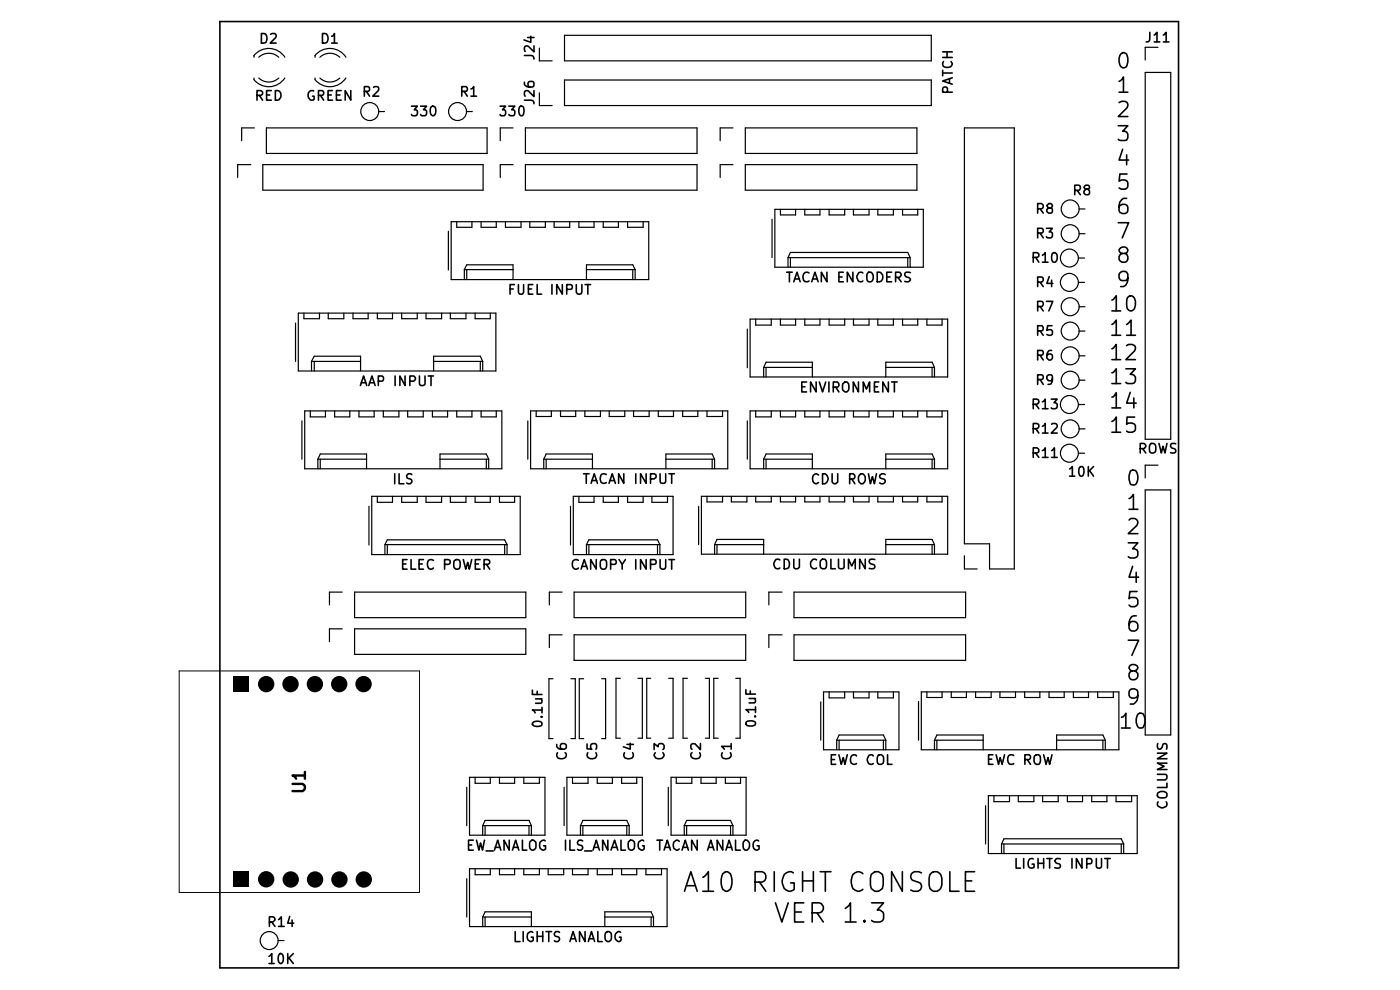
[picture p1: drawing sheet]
<svg xmlns="http://www.w3.org/2000/svg" width="297mm" height="210mm" viewBox="0 0 297 210" stroke-linecap="round" stroke-linejoin="round" font-family="sans-serif">
<g fill="none" stroke="#000" stroke-width=".25">
<path d="M53.8 11.8a4.1 4.1 0 0 1 6.6 .3M53.9 11.8v.3M53.9 16.5v.3M54.9 12.1a3.1 3.1 0 0 1 4.2 0M59.1 16.5a3.1 3.1 0 0 1-4.2 0M60.4 16.5a4 4 0 0 1-6.6 .4M66.8 11.8a4.1 4.1 0 0 1 6.6 .3M66.8 11.8v.3M66.8 16.5v.3M67.9 12.1a3.1 3.1 0 0 1 4.2 0M72.1 16.5a3.1 3.1 0 0 1-4.2 0M73.4 16.5a4 4 0 0 1-6.6 .4"/>
<path d="M114.4 19.7v2.7h2.7M114.4 10.2v2.7h2.7M119.8 7.5h77.8v5.4h-77.8zM119.8 17h77.8v5.4h-77.8zM242.9 15.4h5.5v77.8h-5.5zM245.7 10h-2.8v2.7M53.2 34.9h-2.8v2.7M54 27.1h-2.7v2.7M55.8 34.9h46.7v5.4h-46.7zM56.5 27.1h46.8v5.5h-46.8zM80.3 23.7h1.3M98.9 23.7h1.3"/>
<path d="M108.8 27.1h-2.7v2.7M108.8 34.9h-2.7v2.7M111.5 27.1h36.4v5.5h-36.4zM111.5 34.9h36.4v5.4h-36.4zM155.5 27.1h-2.7v2.7M155.5 34.9h-2.7v2.7M158.1 27.1h36.4v5.5h-36.4zM158.1 34.9h36.4v5.4h-36.4zM204.6 27.1h10.6v93.6h-5.3v-5.3h-5.3zM95.1 49.1v8.2M95.7 47h41.9v12.3h-41.9zM96.9 47v1.2h3.2v-1.2"/>
<path d="M98.5 57.2h10.3M98.5 57.2v2.1M98.5 57.2l.5-1h9.8v3.1M99 57.2v2.1M102.1 47v1.2h3.2v-1.2M107.2 47v1.2h3.3v-1.2M112.4 47v1.2h3.3v-1.2M117.6 47v1.2h3.3v-1.2M122.8 47v1.2h3.2v-1.2M124.4 57.2h10.3M128 47v1.2h3.2v-1.2M133.1 47v1.2h3.3v-1.2"/>
<path d="M134.2 57.2v2.1M134.7 57.2l-.5-1h-9.8v3.1M134.7 57.2v2.1M163.8 46.5v8.1M164.4 44.4h31.5v12.3h-31.5zM165.6 44.4v1.2h3.2v-1.2M167.2 54.6l.5-1.1h24.9l.5 1.1M167.2 54.6v2.1M167.2 54.6h25.9M167.7 54.6v2.1M170.7 44.4v1.2h3.2v-1.2M175.9 44.4v1.2h3.3v-1.2"/>
<path d="M181.1 44.4v1.2h3.3v-1.2M186.2 44.4v1.2h3.3v-1.2M191.5 44.4v1.2h3.2v-1.2M192.6 54.6v2.1M193.1 54.6v2.1M228.8 59.9h1.3M228.8 54.7h1.3M228.9 49.6h1.3M228.9 44.3h1.3M62.7 68.5v8.2M63.3 66.4h41.9v12.3h-41.9zM64.5 66.4v1.2h3.3v-1.2"/>
<path d="M66.1 76.7h10.4M66.1 76.7v2M66.1 76.7l.6-1.1h9.8v3.1M66.7 76.7v2M69.6 66.4v1.2h3.3v-1.2M74.9 66.4v1.2h3.2v-1.2M80 66.4v1.2h3.3v-1.2M85.2 66.4v1.2h3.3v-1.2M90.4 66.4v1.2h3.3v-1.2M92 76.7h10.4M95.5 66.4v1.2h3.3v-1.2M100.8 66.4v1.2h3.2v-1.2"/>
<path d="M101.9 76.7v2M102.4 76.7l-.5-1.1h-9.9v3.1M102.4 76.7v2M158.5 69.8v8.2M159.1 67.7h41.9v12.3h-41.9zM160.3 67.7v1.3h3.3v-1.3M162 77.9l.5-1.1h9.8v3.2M162 77.9h10.3M162 77.9v2.1M162.5 77.9v2.1M165.6 67.7v1.3h3.2v-1.3M170.7 67.7v1.3h3.2v-1.3"/>
<path d="M175.9 67.7v1.3h3.3v-1.3M181.1 67.7v1.3h3.3v-1.3M186.2 67.7v1.3h3.3v-1.3M187.9 77.9h10.3M191.5 67.7v1.3h3.2v-1.3M196.6 67.7v1.3h3.3v-1.3M197.7 77.9v2.1M198.2 77.9l-.5-1.1h-9.8v3.2M198.2 77.9v2.1M228.9 75.5h1.3M228.9 70.2h1.3M228.9 65.1h1.3"/>
<path d="M64 89.3v8.1M64.6 87.2h41.9v12.2h-41.9zM65.8 87.2v1.2h3.2v-1.2M67.4 97.4l.5-1.1h9.9v3.1M67.4 97.4h10.4M67.4 97.4v2M67.9 97.4v2M71 87.2v1.2h3.2v-1.2M76.2 87.2v1.2h3.2v-1.2M81.3 87.2v1.2h3.3v-1.2M86.5 87.2v1.2h3.3v-1.2M91.7 87.2v1.2h3.3v-1.2"/>
<path d="M93.3 97.4h10.4M96.9 87.2v1.2h3.2v-1.2M102.1 87.2v1.2h3.2v-1.2M103.2 97.4v2M103.7 97.4l-.5-1.1h-9.9v3.1M103.7 97.4v2M112 89.3v8.1M112.6 87.2h41.8v12.2h-41.8zM113.7 87.2v1.1h3.3v-1.1M115.4 97.4l.5-1.1h9.8v3.1M115.4 97.4h10.3M115.4 97.4v2"/>
<path d="M115.9 97.4v2M118.9 87.2v1.1h3.2v-1.1M124.1 87.2v1.1h3.3v-1.1M129.2 87.2v1.1h3.3v-1.1M134.4 87.2v1.1h3.3v-1.1M139.7 87.2v1.1h3.2v-1.1M141.3 97.4h10.3M144.8 87.2v1.1h3.2v-1.1M150 87.2v1.1h3.3v-1.1M151.1 97.4v2M151.6 97.4l-.5-1.1h-9.8v3.1M151.6 97.4v2"/>
<path d="M158.5 89.3v8.1M159.1 87.2h41.9v12.2h-41.9zM160.3 87.2v1.2h3.3v-1.2M162 97.4v2M162 97.4l.5-1.1h9.8v3.1M162 97.4h10.3M162.5 97.4v2M165.6 87.2v1.2h3.2v-1.2M170.7 87.2v1.2h3.2v-1.2M175.9 87.2v1.2h3.3v-1.2M181.1 87.2v1.2h3.3v-1.2M186.2 87.2v1.2h3.3v-1.2"/>
<path d="M187.9 97.4h10.3M191.5 87.2v1.2h3.2v-1.2M196.6 87.2v1.2h3.3v-1.2M197.7 97.4v2M198.2 97.4v2M198.2 97.4l-.5-1.1h-9.8v3.1M228.8 96.1h1.3M228.8 85.8h1.3M228.9 80.6h1.3M228.9 91h1.3M245.7 98.7h-2.8v2.7M78.3 107.4v8.2"/>
<path d="M78.9 105.3h31.5v12.3h-31.5zM80 105.3v1.3h3.3v-1.3M81.7 115.5h25.9M81.7 115.5l.5-1h24.9l.5 1M81.7 115.5v2.1M82.2 115.5v2.1M85.2 105.3v1.3h3.3v-1.3M90.4 105.3v1.3h3.3v-1.3M95.5 105.3v1.3h3.3v-1.3M100.8 105.3v1.3h3.2v-1.3M106 105.3v1.3h3.2v-1.3M107.1 115.5v2.1"/>
<path d="M107.6 115.5v2.1M121 107.4v8.2M121.6 105.3h21.2v12.3h-21.2zM122.8 105.3v1.3h3.2v-1.3M124.4 115.5h15.6M124.4 115.5l.5-1h14.6l.5 1M124.4 115.5v2.1M124.9 115.5v2.1M128 105.3v1.3h3.2v-1.3M133.1 105.3v1.3h3.3v-1.3M138.3 105.3v1.3h3.3v-1.3M139.5 115.5v2.1"/>
<path d="M140 115.5v2.1M148.2 107.4v8.1M148.8 105.3h52.2v12.3h-52.2zM150 105.3v1.2h3.3v-1.2M151.6 115.5l.5-1.1h9.9v3.2M151.6 115.5h10.4M151.6 115.5v2.1M152.1 115.5v2.1M155.1 105.3v1.2h3.4v-1.2M160.3 105.3v1.2h3.3v-1.2M165.6 105.3v1.2h3.2v-1.2M170.7 105.3v1.2h3.2v-1.2"/>
<path d="M175.9 105.3v1.2h3.3v-1.2M181.1 105.3v1.2h3.3v-1.2M186.2 105.3v1.2h3.3v-1.2M187.9 115.5h10.3M191.5 105.3v1.2h3.2v-1.2M196.6 105.3v1.2h3.3v-1.2M197.7 115.5v2.1M198.2 115.5v2.1M198.2 115.5l-.5-1.1h-9.8v3.2M204.6 117.9v2.8h2.7M242.9 103.9h5.5v52h-5.5zM72.6 125.6h-2.7v2.7"/>
<path d="M72.6 133.4h-2.7v2.7M75.2 125.6h36.3v5.4h-36.3zM75.2 133.4h36.3v5.4h-36.3zM119.3 125.6h-2.8v2.7M119.3 134.7h-2.8v2.7M121.8 125.6h36.4v5.4h-36.4zM121.8 134.7h36.4v5.4h-36.4zM165.9 125.6h-2.8v2.7M165.9 134.7h-2.8v2.7M168.4 125.6h36.4v5.4h-36.4zM168.4 134.7h36.4v5.4h-36.4zM117.3 144h-.8v12.7h.8"/>
<path d="M121.1 144h.9v12.7h-.9M123.8 144h-.9v12.7h.9M127.6 144h.9v12.7h-.9M131.6 143.9h-.9v12.7h.9M135.3 143.9h1v12.7h-1M138 143.9h-.8v12.7h.8M141.9 143.9h.9v12.7h-.9M145.8 143.9h-.9v12.7h.9M149.6 143.9h.9v12.7h-.9M152.4 143.9h-1v12.7h1M156.1 143.9h.9v12.7h-.9M174.1 148.9v8.1"/>
<path d="M174.7 146.8h16v12.2h-16zM175.9 146.8v1.2h3.3v-1.2M177.5 157l.5-1.1h9.4l.5 1.1M177.5 157h10.4M177.5 157v2M178 157v2M181.1 146.8v1.2h3.3v-1.2M186.2 146.8v1.2h3.3v-1.2M187.4 157v2M187.9 157v2M194.9 148.8v8.2M195.5 146.8h41.9v12.2h-41.9z"/>
<path d="M196.6 146.8v1.2h3.3v-1.2M198.2 157v2M198.2 157l.6-1.1h9.8v3.1M198.2 157h10.4M198.8 157v2M201.8 146.8v1.2h3.2v-1.2M207 146.8v1.2h3.3v-1.2M212.1 146.8v1.2h3.3v-1.2M217.4 146.8v1.2h3.2v-1.2M222.5 146.8v1.2h3.3v-1.2M224.2 157h10.3M227.7 146.8v1.2h3.2v-1.2"/>
<path d="M232.9 146.8v1.2h3.3v-1.2M234 157v2M234.5 157l-.5-1.1h-9.8v3.1M234.5 157v2M99 167v8.1M99.6 164.9h16v12.3h-16zM100.8 164.9v1.3h3.2v-1.3M102.4 175.1h10.3M102.4 175.1l.5-1.1h9.3l.5 1.1M102.4 175.1v2.1M102.9 175.1v2.1M106 164.9v1.3h3.2v-1.3"/>
<path d="M111.1 164.9v1.3h3.3v-1.3M112.2 175.1v2.1M112.7 175.1v2.1M119.7 167v8.1M120.3 164.9h16v12.3h-16zM121.5 164.9v1.3h3.3v-1.3M123.1 175.1h10.4M123.1 175.1l.6-1.1h9.3l.5 1.1M123.1 175.1v2.1M123.7 175.1v2.1M126.7 164.9v1.3h3.2v-1.3M131.9 164.9v1.3h3.2v-1.3"/>
<path d="M133 175.1v2.1M133.5 175.1v2.1M141.8 167v8.1M142.4 164.9h15.9v12.3h-15.9zM143.5 164.9v1.3h3.3v-1.3M145.2 175.1h10.3M145.2 175.1l.5-1.1h9.3l.5 1.1M145.2 175.1v2.1M145.7 175.1v2.1M148.7 164.9v1.3h3.2v-1.3M153.9 164.9v1.3h3.2v-1.3M155 175.1v2.1"/>
<path d="M155.5 175.1v2.1M209.1 170.9v8.1M209.7 168.8h31.6v12.3h-31.6zM210.9 168.8v1.3h3.3v-1.3M212.5 179l.5-1.1h24.9l.5 1.1M212.5 179h25.9M212.5 179v2.1M213 179v2.1M216 168.8v1.3h3.3v-1.3M221.2 168.8v1.3h3.3v-1.3M226.4 168.8v1.3h3.3v-1.3M231.6 168.8v1.3h3.2v-1.3"/>
<path d="M236.8 168.8v1.3h3.3v-1.3M237.9 179v2.1M238.4 179v2.1M59 199.5h1.2M99 186.4v8.1M99.6 184.3h41.9v12.3h-41.9zM100.8 184.3v1.2h3.2v-1.2M102.4 194.5v2.1M102.4 194.5l.5-1.1h9.8v3.2M102.4 194.5h10.3M102.9 194.5v2.1M106 184.3v1.2h3.2v-1.2"/>
<path d="M111.1 184.3v1.2h3.3v-1.2M116.3 184.3v1.2h3.3v-1.2M121.5 184.3v1.2h3.3v-1.2M126.7 184.3v1.2h3.2v-1.2M128.3 194.5h10.3M131.9 184.3v1.2h3.2v-1.2M137 184.3v1.2h3.3v-1.2M138.1 194.5v2.1M138.6 194.5l-.5-1.1h-9.8v3.2M138.6 194.5v2.1"/>
<circle cx="78.4" cy="23.7" r="1.91"/>
<circle cx="97.1" cy="23.7" r="1.91"/>
<circle cx="226.9" cy="59.9" r="1.91"/>
<circle cx="226.9" cy="54.7" r="1.91"/>
<circle cx="227" cy="44.3" r="1.91"/>
<circle cx="227" cy="49.6" r="1.91"/>
<circle cx="227" cy="65.1" r="1.91"/>
<circle cx="227" cy="75.5" r="1.91"/>
<circle cx="227" cy="70.2" r="1.91"/>
<circle cx="226.9" cy="96.1" r="1.91"/>
<circle cx="226.9" cy="85.8" r="1.91"/>
<circle cx="227" cy="91" r="1.91"/>
<circle cx="227" cy="80.6" r="1.91"/>
<circle cx="57.1" cy="199.5" r="1.91"/>
</g>
<g fill="none" stroke="#000" stroke-width=".34">
<path d="M46.6 4.6h203.4v200.7h-203.4zM55.5 7.1h.5a1.15 1.15 0 0 1 .5 1.8l-.5 .2h-.5zM57.4 7.3l.8-.2 .3 .2 .1 .4-1.3 1.4h1.3M57.6 19.2h-1v2h1M58.4 19.2a1.03 1.03 0 0 1 1.2 1 1.03 1.03 0 0 1-1.2 1zM66.5 19.3a.94 .94 0 0 0-1.1 .4 .94 .94 0 0 0 .2 1.2 .63 .63 0 0 0 1 .2v-.7h-.3M68.4 7.1h.5a1.15 1.15 0 0 1 .5 1.8l-.5 .2h-.5zM70.4 7.7l.4-.3 .1-.3v2M70.4 9.1h1.1M70.5 19.2h-.9v2h.9M72.4 19.2h-1v2h1M74.4 19.2v2l-1.2-2v2"/>
<path d="M77.3 19.4l.9-.1 .2-.3-.1-.5-.2-.1h-.8v2M77.7 19.4l.7 1M79.2 18.5l.3-.1h.5l.3 .1v.4v.3l-1.2 1.2h1.2M98 19.4l1-.1 .1-.3v-.5l-.3-.1h-.8v2M98.5 19.4l.6 1M99.9 18.9l.6-.5v2M111.2 17.4a.83 .83 0 0 0 .9 1.1h.8l.3-.2 .1-.6-.2-.3-.7-.1-.3 .1v.9l.3 .2M111.2 11.8h1.5a.68 .68 0 0 1 .6 .7M111.9 8h1.4M112.6 7.7v1.3l-1.4-.5M113.3 19.2v1.3l-1.5-1.3a.46 .46 0 0 0-.6 .4l.2 .8M113.3 9.7v1.3l-1.5-1.3a.46 .46 0 0 0-.6 .5l.2 .7"/>
<path d="M200 14.9v1.2M200 15.5h2M200 12.2h2M200 11h2M200.1 13a.81 .81 0 0 0 0 1 .81 .81 0 0 0 1 .3 .85 .85 0 0 0 .9-.8l-.2-.5M200.9 11v1.2M201 19.6l-.1-1-.2-.1h-.6l-.1 .3v.8h2M201.4 16.7v.9M202 16.5l-2 .7 2 .7M237.4 17.3l.3-.2 .6-.8v3.3M237.4 19.6h1.9M237.7 11.5a.74 .74 0 0 1 .8-.3 .74 .74 0 0 1 .6 .6 1.9 1.9 0 0 1-.6 2.6 .95 .95 0 0 1-.9-.6 2.4 2.4 0 0 1 .1-2.3z"/>
<path d="M243.9 6.9v1.4a.6 .6 0 0 1-.7 .6M244.9 7.4l.5-.5v2M244.9 8.9h1.1M246.8 7.4l.6-.5v2M246.8 8.9h1.2M54.5 20.2h.8l.3-.1v-.7l-.3-.2h-.8v2M55 20.2l.7 1M56.6 20.1h.6M67.6 20.2l.9-.1 .2-.2-.1-.5-.3-.2h-.7v2M68 20.2l.7 1M69.6 20.1h.7M71.4 20.1h.7"/>
<path d="M87.3 22.5h1.3l-.7 .8a.52 .52 0 0 1 .7 .3l-.2 .9-.9 .1-.2-.3M89.2 22.5h1.3l-.7 .8a.52 .52 0 0 1 .7 .3l-.2 .9-.8 .1-.3-.3M91.4 22.7l.5-.2a1.07 1.07 0 0 1 .5 1.6l-.1 .2a.5 .5 0 0 1-.5 .2 .5 .5 0 0 1-.4-.4l-.1-.8zM99.9 20.4h1.2M106.1 22.5h1.2l-.7 .8 .5 .1 .2 .2-.2 .9-.8 .1-.2-.3M107.9 22.5h1.3l-.7 .8h.4l.3 .3-.2 .9-.7 .1-.4-.3M110.2 22.7l.5-.2a1.38 1.38 0 0 1 0 2.1h-.2a1.6 1.6 0 0 1-.3-1.9zM111.2 21.2h1.5a.68 .68 0 0 1 .6 .8M237.2 26.7h2.1l-1.1 1.2 .8 .1 .3 .4v.8l-.3 .5a1.77 1.77 0 0 1-1.8-.2M237.4 21.8l.5-.3h.8a.83 .83 0 0 1 .4 1.4l-1.9 1.8h2.1M238.2 31.7l-.8 2.2h2M239 32.8v2.2"/>
<path d="M239.1 36.9h-1.5l-.2 1.5 .5-.2h.8l.3 .2 .3 .4v.7l-.2 .4-.4 .2h-.8l-.5-.2M166.9 57.7h1.2M167.5 57.7v2.1M168.4 59.8l.7-2.1 .7 2.1M168.6 59.2h1M171.6 57.9a.84 .84 0 0 0-1 0 .84 .84 0 0 0-.3 1 .78 .78 0 0 0 .5 .8 .78 .78 0 0 0 .8-.1M172.2 59.8l.7-2.1 .7 2.1M172.4 59.2h1M175.4 57.7v2.1l-1.2-2.1v2.1M178 58.8h.6M178.9 57.7h-.9v2.1h.9M180.9 57.7v2.1l-1.2-2.1v2.1"/>
<path d="M183 57.9v-.1a.68 .68 0 0 0-1 .3 1.1 1.1 0 0 0 .5 1.7l.5-.2M184.1 57.8l.2-.1a.73 .73 0 0 1 .9 .7l-.1 1.1-.4 .3-.6-.1a1.64 1.64 0 0 1 0-1.9zM186.1 57.7a1.03 1.03 0 0 1 1.2 1.1 1.03 1.03 0 0 1-1.2 1zM188.1 58.8h.7M189.1 57.7h-1v2.1h1M190 58.8h.9a.55 .55 0 0 0 .3-.6 .55 .55 0 0 0-.4-.5h-.8v2.1M190.5 58.8l.7 1M193.1 57.8l-.8-.1-.3 .2-.1 .4a.95 .95 0 0 0 1 .6l.2 .3v.2l-.2 .3h-1M219.2 54.6h.8l.3-.2v-.6l-.3-.2h-.8v2M219.7 54.6l.7 1M220.1 59.9h.9a.63 .63 0 0 0 .1-1.1h-1v2M220.1 44.3h.9a.53 .53 0 0 0 .2-.9l-.2-.2h-.9v2"/>
<path d="M220.1 49.4h1l.2-.3-.1-.5-.2-.2h-.9v2.1M220.6 59.9l.7 .9M220.6 44.3l.7 .9M220.6 49.4l.7 1.1M221.1 54.2l.6-.6v2M221.1 55.6h1.2M222 48.4h1.3l-.7 .8 .5 .1 .2 .2-.2 .9-.8 .1-.3-.3M222.5 44.1l-.4-.5 .4-.4h.4l.4 .5-.2 .3-.8 .2-.2 .2v.5a.72 .72 0 0 0 1 .2l.2-.7-.4-.3M222.6 58.7l-.5 1.4h1.2M223.1 59.4v1.4M223.3 53.8l.5-.2a1.14 1.14 0 0 1 .5 1.1 1.14 1.14 0 0 1-.7 .9 1.27 1.27 0 0 1-.3-1.8zM228 40.4h.9a.63 .63 0 0 0 .1-1l-1-.1v2"/>
<path d="M228.5 40.4l.7 .9M230.4 40.1l-.4-.3 .1-.3 .3-.2 .6 .1 .1 .3v.3l-.7 .1-.4 .5v.4a.72 .72 0 0 0 1 .2l.1-.1a.72 .72 0 0 0-.3-1M237.2 47.2h2.2l-1.3 3.3M238.1 53.8a.63 .63 0 0 1-.6-.4 .63 .63 0 0 1 .1-.7 1.04 1.04 0 0 1 1.4-.1l.3 .4-.3 .7-1.3 .2-.3 .5v.6a1.01 1.01 0 0 0 .9 .7 1.01 1.01 0 0 0 1-.7v-.6l-.3-.5-.3-.1M239 42.1a1.38 1.38 0 0 0-1.6 1.4v1.2a1.05 1.05 0 0 0 1.7 .3l.2-.3v-.8l-.2-.3a1.04 1.04 0 0 0-1.7 .3M239.3 58.9a1.05 1.05 0 0 1-1.6 .5l-.3-.5v-.7a1.01 1.01 0 0 1 .9-.7 1.01 1.01 0 0 1 1 .7 2.5 2.5 0 0 1-.6 2.4l-1 .2M83.8 79.8v2M85.9 79.8v2l-1.1-2v2M89 79.8v1.6l.2 .3a.72 .72 0 0 0 1-.3v-1.6M90.8 79.8h1.1M91.4 79.8v2M108.2 61.3h.7"/>
<path d="M109.1 60.4h-.9v2M110 60.4v1.6l.3 .4 .6-.1 .2-.3v-1.6M112.1 61.3h.7M113 60.4h-.9v2h.9M114 60.4v2h.9M117.1 60.4v2M119.3 60.4v2l-1.2-2v2M120.2 61.4l1-.1 .2-.3-.1-.5-.3-.1h-.8v2M122.3 60.4v1.6a.62 .62 0 0 0 .5 .4 .62 .62 0 0 0 .6-.4v-1.6M124.1 60.4h1.2M124.7 60.4v2M220.1 65h.9a.63 .63 0 0 0 .1-1l-1-.1v2.1"/>
<path d="M220.1 75.4l1-.1 .2-.3-.1-.5-.2-.2h-.9v2.1M220.1 70.2h.9a.52 .52 0 0 0 .3-.7l-.3-.4h-.9v2M220.6 65l.7 1M220.6 75.4l.7 1M220.6 70.2l.7 .9M222 63.9h1.3l-.8 2.1M223.1 74.3l-.6 .1a1.64 1.64 0 0 0-.4 1.5l.4 .5h.4l.4-.5v-.5l-.2-.2a.72 .72 0 0 0-1 .2M223.2 69.1h-1l-.1 1 .3-.2 .7 .1 .2 .3-.1 .6-.3 .2-.8-.2M235.9 63.7l.3-.2 .6-.8v3.3M235.9 68.8l.3-.1 .6-.8v3.2M235.9 74l.3-.2 .6-.7v3.2M235.9 79.1l.3-.1 .6-.8v3.2"/>
<path d="M235.9 66h1.8M235.9 71.1h1.8M235.9 76.3h1.8M238.8 78.2h2.1l-1.1 1.2a1 1 0 0 1 1.1 .6v.8l-.2 .3a1.67 1.67 0 0 1-1.7 .2l-.2-.2M239 68.8l.9-.9v3.2M239 73.3l.4-.2h.8l.5 .2 .2 .7-.2 .4-1.9 1.9h2.1M239 71.1h1.9M239.3 63.1a.81 .81 0 0 1 .8-.4 .81 .81 0 0 1 .6 .6 2.35 2.35 0 0 1-.3 2.5 .8 .8 0 0 1-1.3-.4 3.3 3.3 0 0 1 .2-2.3zM76.5 81.8l.6-2 .7 2M76.6 81.2h1M78.2 81.8l.7-2 .7 2M78.4 81.2h.9"/>
<path d="M80.3 80.9h.7a.61 .61 0 0 0 .4-.6 .61 .61 0 0 0-.4-.5h-.7v2M86.9 80.9l1-.1 .2-.4-.1-.5-.3-.1h-.8v2M170.1 82h.7M171.1 81h-1v2.1h1M173.1 81v2.1l-1.1-2.1v2.1M173.8 81l.7 2.1 .7-2.1M175.8 81v2.1M176.8 82.1h.8l.3-.1a.65 .65 0 0 0-.3-1h-.8v2.1M177.3 82.1l.7 1M178.8 81.4l.4-.4h.5a1.46 1.46 0 0 1 0 2.1 .89 .89 0 0 1-1-.6zM182.1 81v2.1l-1.1-2.1v2.1M183.1 83.1v-2.1l.7 1.5 .7-1.5v2.1"/>
<path d="M185.5 82h.7M186.4 81h-.9v2.1h.9M188.5 81v2.1l-1.2-2.1v2.1M189.1 81h1.2M189.7 81v2.1M219.2 96.1h.8l.3-.2a.61 .61 0 0 0-.3-.9h-.8v2M219.2 90.9l.9-.1a.6 .6 0 0 0 .2-.8l-.3-.2h-.8v2.1M219.2 85.8h.8l.1-.2a.48 .48 0 0 0 .2-.8l-.3-.1h-.8v2M219.7 96.1l.7 .9M219.7 90.9l.7 1M219.7 85.8l.7 .9M220.1 80.5l1-.1 .2-.2-.1-.5-.2-.2h-.9v2"/>
<path d="M220.6 80.5l.7 1M221.1 95.6l.5-.3 .1-.3v2M221.1 90.4l.5-.2 .1-.4v2.1M221.1 85.3l.6-.6v2M221.1 97h1.2M221.1 91.9h1.2M221.1 86.7h1.2M223 84.7h1.3l-.7 .7h.3a.73 .73 0 0 1 .3 1.1l-.3 .2h-.6l-.3-.2M223.1 95.6l.6-.6v2M223.1 90l.2-.2h.6l.3 .2 .1 .4-1.3 1.5h1.3M223.1 97h1.2M223.3 80.3l-.2 .4-.6 .1-.4-.5v-.5a.72 .72 0 0 1 1-.2l.1 .1a1.87 1.87 0 0 1-.3 1.7l-.6 .1"/>
<path d="M226.9 99.5l.6-.5v2M229.1 99.1l.4-.1a1.38 1.38 0 0 1 0 2h-.2a1.49 1.49 0 0 1-.2-1.9zM230.9 99v2M231.1 99.8l.9 1.2M232 99l-1.1 1.1M235.9 84.2h.3l.6-.9v3.2M235.9 89.4l.3-.2 .6-.7v3.2M235.9 81.4h1.8M235.9 86.5h1.8M235.9 91.7h1.8M239.8 83.2l-.8 2.3h2M239.8 100a.84 .84 0 0 1 1.4 .3 1.84 1.84 0 0 1-.6 2.6 .66 .66 0 0 1-.9-.6 3 3 0 0 1 .1-2.3z"/>
<path d="M240.5 84.4v2.1M240.7 88.5h-1.6l-.1 1.5 .4-.3h.8l.5 .3 .2 .3v.8l-.2 .3-.5 .3h-.8l-.4-.3M241.9 95.2l.9-.1a.55 .55 0 0 0 .3-.6 .55 .55 0 0 0-.4-.4h-.8v2M242.4 95.2l.7 .9M244.1 94.1a.72 .72 0 0 1 1 .3 1.44 1.44 0 0 1-.2 1.6h-.8a1.64 1.64 0 0 1 0-1.9zM245.9 94.1l.5 2 .3-1.4 .4 1.4 .5-2M249.4 94.1h-.7l-.3 .1-.1 .5a.95 .95 0 0 0 1 .5l.1 .3-.1 .5h-1M83.7 100.5v2.1M84.7 100.5v2.1h1M85.4 119.6h.7M86.4 118.7h-1v2h1M87.2 118.7v2h1"/>
<path d="M87.4 100.7l-.3-.2h-.5l-.3 .4 .1 .5 .9 .4v.6l-.3 .2h-.5l-.2-.2M88.9 119.6h.7M89.8 118.7h-.9v2h.9M91.9 118.9a.81 .81 0 0 0-1-.1 .81 .81 0 0 0-.2 1 .85 .85 0 0 0 .8 .9l.4-.2M94.3 119.7l1-.1 .2-.2-.1-.5-.3-.2h-.8v2M96.3 119a.71 .71 0 0 1 .8-.3 .71 .71 0 0 1 .5 .7v.7a.68 .68 0 0 1-.7 .7 .68 .68 0 0 1-.6-.7zM98.3 118.7l.5 2 .4-1.4 .4 1.4 .5-2M100.8 119.6h.7M101.9 118.7h-1.1v2h1.1M102.7 119.7h.8l.3-.2v-.6l-.3-.2h-.8v2M103.2 119.7l.7 1M122.7 118.9a.82 .82 0 0 0-1 0 .82 .82 0 0 0-.3 .9 .81 .81 0 0 0 .3 .8 .81 .81 0 0 0 .9 0l.1-.1"/>
<path d="M123.8 100.5h1.2M124.4 100.5v2M125.4 102.5l.7-2 .6 2M125.6 101.9h1M126.5 118.7v2l-1.2-2v2M127.4 119a.71 .71 0 0 1 .8-.3 .71 .71 0 0 1 .5 .7v.7a.68 .68 0 0 1-.7 .7 .68 .68 0 0 1-.7-.7zM128.6 100.7l-.1-.1a.85 .85 0 0 0-1 .1 .85 .85 0 0 0-.2 1 .76 .76 0 0 0 .4 .8 .76 .76 0 0 0 .9-.1M129.2 102.5l.7-2 .7 2M129.4 101.9h.9M129.5 119.7l1.1-.1 .1-.2-.1-.5-.2-.2h-.9v2M131.3 118.7l.7 1 .7-1M132 119.7v1"/>
<path d="M132.3 100.5v2l-1.1-2v2M134.9 100.5v2M134.9 118.7v2M137.1 118.7v2l-1.2-2v2M137.1 100.5v2l-1.2-2v2M138 119.7l1-.1 .2-.2-.1-.5-.3-.2h-.8v2M138 101.6h.8l.1-.2a.48 .48 0 0 0 .2-.7l-.3-.2h-.8v2M140 118.7v1.6a.62 .62 0 0 0 .6 .5 .62 .62 0 0 0 .6-.5v-1.6M140 100.5v1.6l.2 .3 .3 .1 .6-.1 .1-1.9M141.9 118.7h1.2M141.9 100.5h1.2M142.5 100.5v2"/>
<path d="M142.5 118.7v2M165.4 118.8v-.1a.65 .65 0 0 0-1 .3 1.01 1.01 0 0 0-.2 1 1.01 1.01 0 0 0 .9 .6l.3-.1M166.4 118.6h.4a1.15 1.15 0 0 1 .5 1.8l-.2 .2h-.7zM168.4 118.6v1.7l.2 .3a.72 .72 0 0 0 1-.3v-1.7M173.2 118.8l-.1-.1a.81 .81 0 0 0-1.1 .8 .84 .84 0 0 0 .2 1 .84 .84 0 0 0 1 0M173.6 100.8a.81 .81 0 0 0-1-.1 .81 .81 0 0 0-.2 1 .85 .85 0 0 0 .8 .9l.4-.2M174.1 119a.72 .72 0 0 1 1-.3 1.42 1.42 0 0 1-.2 1.9 .73 .73 0 0 1-.9-.6zM174.5 100.5a1.07 1.07 0 0 1 1.2 1.1 1.07 1.07 0 0 1-1.2 1zM176.3 118.6v2h.9M176.5 100.5v1.7a.62 .62 0 0 0 .6 .4 .62 .62 0 0 0 .6-.4v-1.7M177.9 118.6v1.7l.4 .3h.6l.2-.3v-1.7M180.3 101.6h.7a.53 .53 0 0 0 .3-.8l-.3-.3h-.7v2.1"/>
<path d="M180.7 101.6l.7 1M182.6 100.5h.4l.6 .7v.7l-.6 .7h-.4l-.5-.7v-.7zM183.6 118.6v2l-1.2-2v2M184.2 100.5l.5 2.1 .4-1.5 .4 1.5 .4-2.1M185.6 118.7a.79 .79 0 0 0-1.2 .3l.1 .4 .3 .2a.62 .62 0 0 1 .8 .7l-.1 .2a1.02 1.02 0 0 1-1.1 .1M187.8 100.7l-.3-.2h-.5l-.3 .3v.5l.3 .2a.62 .62 0 0 1 .8 .7l-.1 .2a.73 .73 0 0 1-1.1 0M226.9 101h1.1M239.3 115.1h2.1l-1.1 1.3h.4l.5 .3 .2 .3v.8l-.2 .3-.5 .3h-.9l-.5-.3M239.5 105.7h.3l.7-.8v3.1M239.5 110.3l.4-.3h.8a.92 .92 0 0 1 .5 1.4l-1.9 1.8h2.1M239.5 108h1.9M123.3 120.7l.6-2 .7 2"/>
<path d="M123.4 120.1h1.1M180 120.6v-2l.7 1.5 .7-1.5v2M239.3 135.8h2.3l-1.5 3.2M240.3 120.1l-.8 2.3h2.1M241 130.6a1.27 1.27 0 0 0-1.5 1.4v1.3l.3 .4a1.06 1.06 0 0 0 1.6-.4v-.8l-.2-.3a1.04 1.04 0 0 0-1.4-.2l-.3 .5M241 121.4v2.1M241.2 125.5h-1.5l-.2 1.5a1.32 1.32 0 0 1 1.5-.2l.4 .5v.8l-.4 .4-.3 .2h-.8l-.4-.3M112.9 153.4a1.38 1.38 0 0 1 2.1 0v.3a1.38 1.38 0 0 1-2.1 0zM112.9 146.4v.9h2.1M113.6 148.2h1.4M114 146.6v.7M114.8 152.1h.2"/>
<path d="M114.8 148.2l.2 .4-.1 .5-1.3 .1M115 150.6h-2.1l.4 .2 .2 .4M115 150v1.2M118.1 157.9a.83 .83 0 0 0 .9 1h.7a.62 .62 0 0 0 .5-.6 .62 .62 0 0 0-.5-.6h-.5l-.2 .2-.1 .6 .3 .4M118.3 159.7a.82 .82 0 0 0 0 1 .82 .82 0 0 0 .9 .2 .81 .81 0 0 0 .8-.3 .81 .81 0 0 0 .1-.8l-.2-.1M124.5 157.8v1l1.1 .1a.74 .74 0 0 1-.2-1l.3-.2 .7 .1 .2 .4-.2 .7M124.7 159.7a.84 .84 0 0 0 0 1 .84 .84 0 0 0 1 .2 .78 .78 0 0 0 .8-.4 .78 .78 0 0 0-.1-.8M132.5 159.7a.84 .84 0 0 0 0 1 .84 .84 0 0 0 1 .2 .78 .78 0 0 0 .8-.4 .78 .78 0 0 0-.1-.8M133 157.9h1.4M133.7 157.6v1.3l-1.5-.5M138.8 159v-1.3l.8 .7a.52 .52 0 0 1 .4-.7h.5l.4 .5v.5l-.3 .3M139 159.7l-.2 .4a1.08 1.08 0 0 0 1 .9 1.08 1.08 0 0 0 1.1-.9l-.3-.4"/>
<path d="M146.8 159.7a.68 .68 0 0 0-.2 .7 .68 .68 0 0 0 .5 .5h.4a.82 .82 0 0 0 .9-.2 .82 .82 0 0 0 0-1M148.6 157.7v1.3l-1.1-1.2-.5-.1a.73 .73 0 0 0-.4 1.1l.2 .1M153.2 159.7a.82 .82 0 0 0 0 1 .82 .82 0 0 0 1 .2 .79 .79 0 0 0 .8-.3 .79 .79 0 0 0-.1-.9M155.1 158.3h-2l.6 .6M155.1 157.7v1.2M158.2 146.3v.9h2.1M158.3 153.2a1.49 1.49 0 0 1 2 .1 .46 .46 0 0 1-.5 .6h-1.2l-.4-.3zM158.9 148.2h1.4M159.2 146.6v.6M160.1 152h.2M160.1 148.2l.2 .3-.1 .5-1.3 .1M160.3 150.5h-2.1l.6 .6"/>
<path d="M160.3 149.9v1.2M237.9 152.1h.3l.6-.8v3.1M237.9 154.4h1.9M240.1 142.3l-.3-.1-.3-.5a.74 .74 0 0 1 .6-.7h.6l.5 .2 .2 .5a1.07 1.07 0 0 1-1.3 .6 1.06 1.06 0 0 0-.3 1.7 1.02 1.02 0 0 0 1.2 .1 1.02 1.02 0 0 0 .4-1.2l-.7-.6M241.4 147.5a1.05 1.05 0 0 1-1.7 .3l-.2-.3v-.8l.2-.3a1.04 1.04 0 0 1 1.7 .3 2.18 2.18 0 0 1-.9 2.6h-.7M241.4 151.6a.9 .9 0 0 1 1.1-.2 2.66 2.66 0 0 1 0 2.9 .87 .87 0 0 1-1.3-.5 2.52 2.52 0 0 1 .2-2.2zM245.5 159.8h2.1l-2.1 1.1h2.1M245.6 157.7l-.1 .8 .2 .3 .4 .1 .4-.4a.62 .62 0 0 1 .7-.8l.2 .1a1.02 1.02 0 0 1 .1 1.1M99.4 179.2h.7M100.4 178.2h-1v2.1h1M101.1 178.2l.5 2.1 .3-1.5 .5 1.5 .4-2.1M105.1 179.7h.9"/>
<path d="M108 178.2v2.1l-1.1-2.1v2.1M109 179.7h.9M110.8 178.2v2.1h1M112.4 178.6a.67 .67 0 0 1 .8-.4 .67 .67 0 0 1 .5 .7v.7a.72 .72 0 0 1-1.1 .6 1.72 1.72 0 0 1-.2-1.6zM115.7 178.4l-.2-.2a1.07 1.07 0 0 0-1 1 1.07 1.07 0 0 0 .8 1.1l.4-.2v-.7h-.4M120 178.2v2.1M120.9 178.2v2.1h1M123.6 178.4l-.2-.2h-.6l-.2 .3v.6l.8 .3 .2 .5-.3 .4h-.5l-.3-.1M126 179.7h.9M128.9 178.2v2.1l-1.1-2.1v2.1M129.9 179.7h.9M131.7 178.2v2.1h1"/>
<path d="M133.3 178.6a.67 .67 0 0 1 .8-.4 .67 .67 0 0 1 .5 .7v.7a.73 .73 0 0 1-.8 .7l-.3-.1a1.72 1.72 0 0 1-.2-1.6zM136.6 178.4l-.2-.2a1.06 1.06 0 0 0-1 1 1.06 1.06 0 0 0 .9 1.1l.3-.2v-.7h-.3M139.4 178.2h1.1M140 178.2v2.1M141.1 179.7h1M144.1 178.5l-.3-.3a1.07 1.07 0 0 0-1 1.1 1.07 1.07 0 0 0 1 1l.3-.2M144.9 179.7h1M147.9 178.2v2.1l-1.2-2.1v2.1M150.4 179.7h.9M153.3 178.2v2.1l-1.2-2.1v2.1M154.2 179.7h1M156 178.2v2.1h1.1"/>
<path d="M158.1 178.2h.4a1.27 1.27 0 0 1 0 2.1h-.4a1.46 1.46 0 0 1 0-2.1zM160.9 178.4a.82 .82 0 0 0-.9 .1 .82 .82 0 0 0-.2 .9 .76 .76 0 0 0 .4 .8 .76 .76 0 0 0 .8-.1v-.7h-.4M176.4 161.1h.6M177.3 160.1h-.9v2h.9M178 160.1l.5 2 .4-1.4 .3 1.4 .5-2M181.7 160.4a.68 .68 0 0 0-.7-.3 .68 .68 0 0 0-.5 .5l-.1 .4a.82 .82 0 0 0 .3 1 .82 .82 0 0 0 1 0M185.2 160.4v-.2a.7 .7 0 0 0-1.1 .4 .88 .88 0 0 0 0 1.2 .88 .88 0 0 0 1.1 .2M186.3 160.2a.72 .72 0 0 1 1.1 .2 1.44 1.44 0 0 1-.3 1.6h-.8a1.64 1.64 0 0 1 0-1.8zM188.3 160.1v2h.9M209.7 161h.7M210.6 160.1h-.9v2h.9M211.3 160.1l.5 2 .4-1.4 .4 1.4 .5-2"/>
<path d="M215.1 160.3a.83 .83 0 0 0-1.1 0 .83 .83 0 0 0-.2 1 .76 .76 0 0 0 .4 .8 .76 .76 0 0 0 .9-.1M217.4 161.1l1-.1 .2-.2-.1-.5-.2-.2h-.9v2M217.9 161.1l.7 1M219.5 160.4a.78 .78 0 0 1 1.1 0 1.52 1.52 0 0 1-.3 1.7 .73 .73 0 0 1-.9-.6zM221.4 160.1l.5 2 .4-1.4 .4 1.4 .5-2M245.5 164.3h1.7l.3 .1a.72 .72 0 0 1-.3 1h-1.7M245.6 168.2a1.24 1.24 0 0 1 2 .2l-.1 .6a1.42 1.42 0 0 1-2-.2zM245.7 170.1l-.1 .1a.65 .65 0 0 0 .3 .9 1.15 1.15 0 0 0 1.7-.4l-.2-.6M247.6 166.1v.9h-2.1M247.6 161.9h-2.1l1.5 .7-1.5 .6h2.1M57.1 195.6h.8l.4-.4-.1-.6-.3-.1h-.8v2M57.7 195.6l.6 .9"/>
<path d="M59.1 195.1l.6-.6v2M59.1 196.5h1.2M61.5 194.4l-.5 1.4h1.3M62 195.2v1.3M103.1 180.5h1.5M104.9 180.3l.7-2.1 .7 2.1M108.7 180.3l.7-2.1 .7 2.1M109.3 197.6v2.1h1M111 197.6v2.1M113 197.8l-.2-.2a1.07 1.07 0 0 0-1 1 1.07 1.07 0 0 0 .9 1.1l.4-.2v-.7h-.4M114 197.6v2.1M114 198.6h1.1"/>
<path d="M115.1 197.6v2.1M115.8 197.6h1.2M116.4 197.6v2.1M118.7 197.8l-.3-.2h-.5l-.2 .3v.6l.8 .3 .2 .5-.3 .4h-.5l-.3-.1M120.9 199.7l.7-2.1 .7 2.1M121.1 199.1h.9M124 180.5h1.6M124.1 197.6v2.1l-1.2-2.1v2.1M124.8 199.7l.7-2.1 .7 2.1M125 199.1h.9M125.8 180.3l.7-2.1 .7 2.1M126.8 197.6v2.1h1"/>
<path d="M128.4 197.9a.67 .67 0 0 1 .8-.3 .67 .67 0 0 1 .5 .7v.7a.73 .73 0 0 1-.8 .7l-.3-.1a1.72 1.72 0 0 1-.2-1.7zM129.6 180.3l.8-2.1 .7 2.1M131.7 197.8l-.2-.2a1.06 1.06 0 0 0-1 1 1.06 1.06 0 0 0 .9 1.1l.3-.2v-.7h-.3M140.9 180.3l.7-2.1 .6 2.1M144.7 180.3l.7-2.1 .6 2.1M145.2 189.1l1.4-4.2 1.3 4.2M145.6 187.9h1.9M149.1 186.1l.8-.6 .4-.6v4.2M149.1 189.1h2.3M150.1 180.3l.7-2.1 .7 2.1M153.3 185.3a.97 .97 0 0 1 1.1-.4 .97 .97 0 0 1 .7 .9 2.53 2.53 0 0 1-.8 3.3 1.42 1.42 0 0 1-1.3-1.7v-.9zM154 180.3l.7-2.1 .7 2.1"/>
<path d="M160.2 187.1h1.5a1.16 1.16 0 0 0 .8-1.1 1.16 1.16 0 0 0-.8-1.1h-1.5v4.2M161.1 187.1l1.4 2M164.3 184.9v4.2M164.5 191.5l1.4 4.1 1.3-4.1M168.3 185.2a1.61 1.61 0 0 0-2.4 1.5 2.21 2.21 0 0 0 1.5 2.4h.3l.8-.5v-1.3h-.8M168.6 193.5h1.4M170.3 184.9v4.2M170.3 186.9h2.2M170.5 191.5h-1.9v4.1h1.9M172.3 193.6h1.5a1.07 1.07 0 0 0 .9-1 1.07 1.07 0 0 0-.9-1.1h-1.5v4.1M172.5 184.9v4.2M173.3 193.6l1.4 2"/>
<path d="M174 184.9h2.3M175.1 184.9v4.2M179.3 192.7l.8-.6 .3-.6v4.1M179.3 195.6h2.3M183 185.3a1.34 1.34 0 0 0-2.2 .6 2.21 2.21 0 0 0 1.1 3.2h.4l.7-.5M183.4 195.2l.2 .2-.2 .2-.2-.2 .2-.2v.4M184.8 185.5a1.38 1.38 0 0 1 1.6-.6 1.38 1.38 0 0 1 1 1.4v1.4a1.36 1.36 0 0 1-1.4 1.4 1.36 1.36 0 0 1-1.3-1.4v-1.4zM184.9 191.5h2.5l-1.3 1.5a1.36 1.36 0 0 1 1.3 .8v1l-.1 .4-.3 .2-.3 .2h-1.2l-.6-.4M191.4 184.9v4.2l-2.3-4.2v4.2M195.5 185.2l-.6-.3h-.9a1 1 0 0 0-.8 1 1 1 0 0 0 .8 1l.7 .2a1 1 0 0 1 .8 1 1 1 0 0 1-.8 1h-.9l-.6-.3M197.6 185.2a1.29 1.29 0 0 1 2 .3 2.9 2.9 0 0 1-.4 3.3 1.29 1.29 0 0 1-1.9-.3l-.2-.8v-1.4l.2-.8zM201.5 184.9v4.2h2"/>
<path d="M204.8 186.9h1.4M206.8 184.9h-2v4.2h2M215.6 182.1v2h.9M217.2 182.1v2M219.2 182.2a.7 .7 0 0 0-1 .4l-.1 .4a.81 .81 0 0 0 .3 1 .81 .81 0 0 0 1 0v-.7h-.5M220.2 182.1v2M220.2 183.1h1.2M221.4 182.1v2M222.1 182.1h1.1M222.7 182.1v2M225 182.2l-.8-.1-.4 .6a1.03 1.03 0 0 0 1 .6l.2 .3-.2 .5h-1M227.4 182.1v2"/>
<path d="M229.5 182.1v2l-1.2-2v2M230.5 183.2h.8a.52 .52 0 0 0 .3-.7l-.3-.4h-.8v2M232.6 182.1v1.7l.3 .3h.4l.4-.3v-1.7M234.4 182.1h1.1M234.9 182.1v2M57.1 202.9l.6-.6v2.1M57.1 204.4h1.1M59.4 202.3h.3a1.5 1.5 0 0 1 0 2.1h-.3a1.5 1.5 0 0 1 0-2.1zM61 202.3v2.1M61.3 203.2l.9 1.2M62.2 202.3l-1.2 1.2"/>
</g>
<g fill="#000">
<path d="M49.5 143.4h3.4v3.4h-3.4zM49.5 184.8h3.4v3.4h-3.4z"/>
<circle cx="56.5" cy="145.1" r="1.74"/>
<circle cx="61.6" cy="145.1" r="1.74"/>
<circle cx="66.8" cy="145.1" r="1.74"/>
<circle cx="72" cy="145.1" r="1.74"/>
<circle cx="77.1" cy="145.1" r="1.74"/>
<circle cx="56.5" cy="186.5" r="1.74"/>
<circle cx="61.7" cy="186.6" r="1.74"/>
<circle cx="66.8" cy="186.6" r="1.74"/>
<circle cx="72" cy="186.6" r="1.74"/>
<circle cx="77.2" cy="186.6" r="1.74"/>
</g>
<path d="M38 142.3h51v47h-51z" fill="none" stroke="#000" stroke-width=".21"/>
<path d="M62.1 166.3h2.1a.87 .87 0 0 1 .5 1l-.5 .5h-2.1M64.7 164.5h-2.6l.4 .2 .3 .5M64.7 163.7v1.5" fill="none" stroke="#000" stroke-width=".51"/>
</svg>
